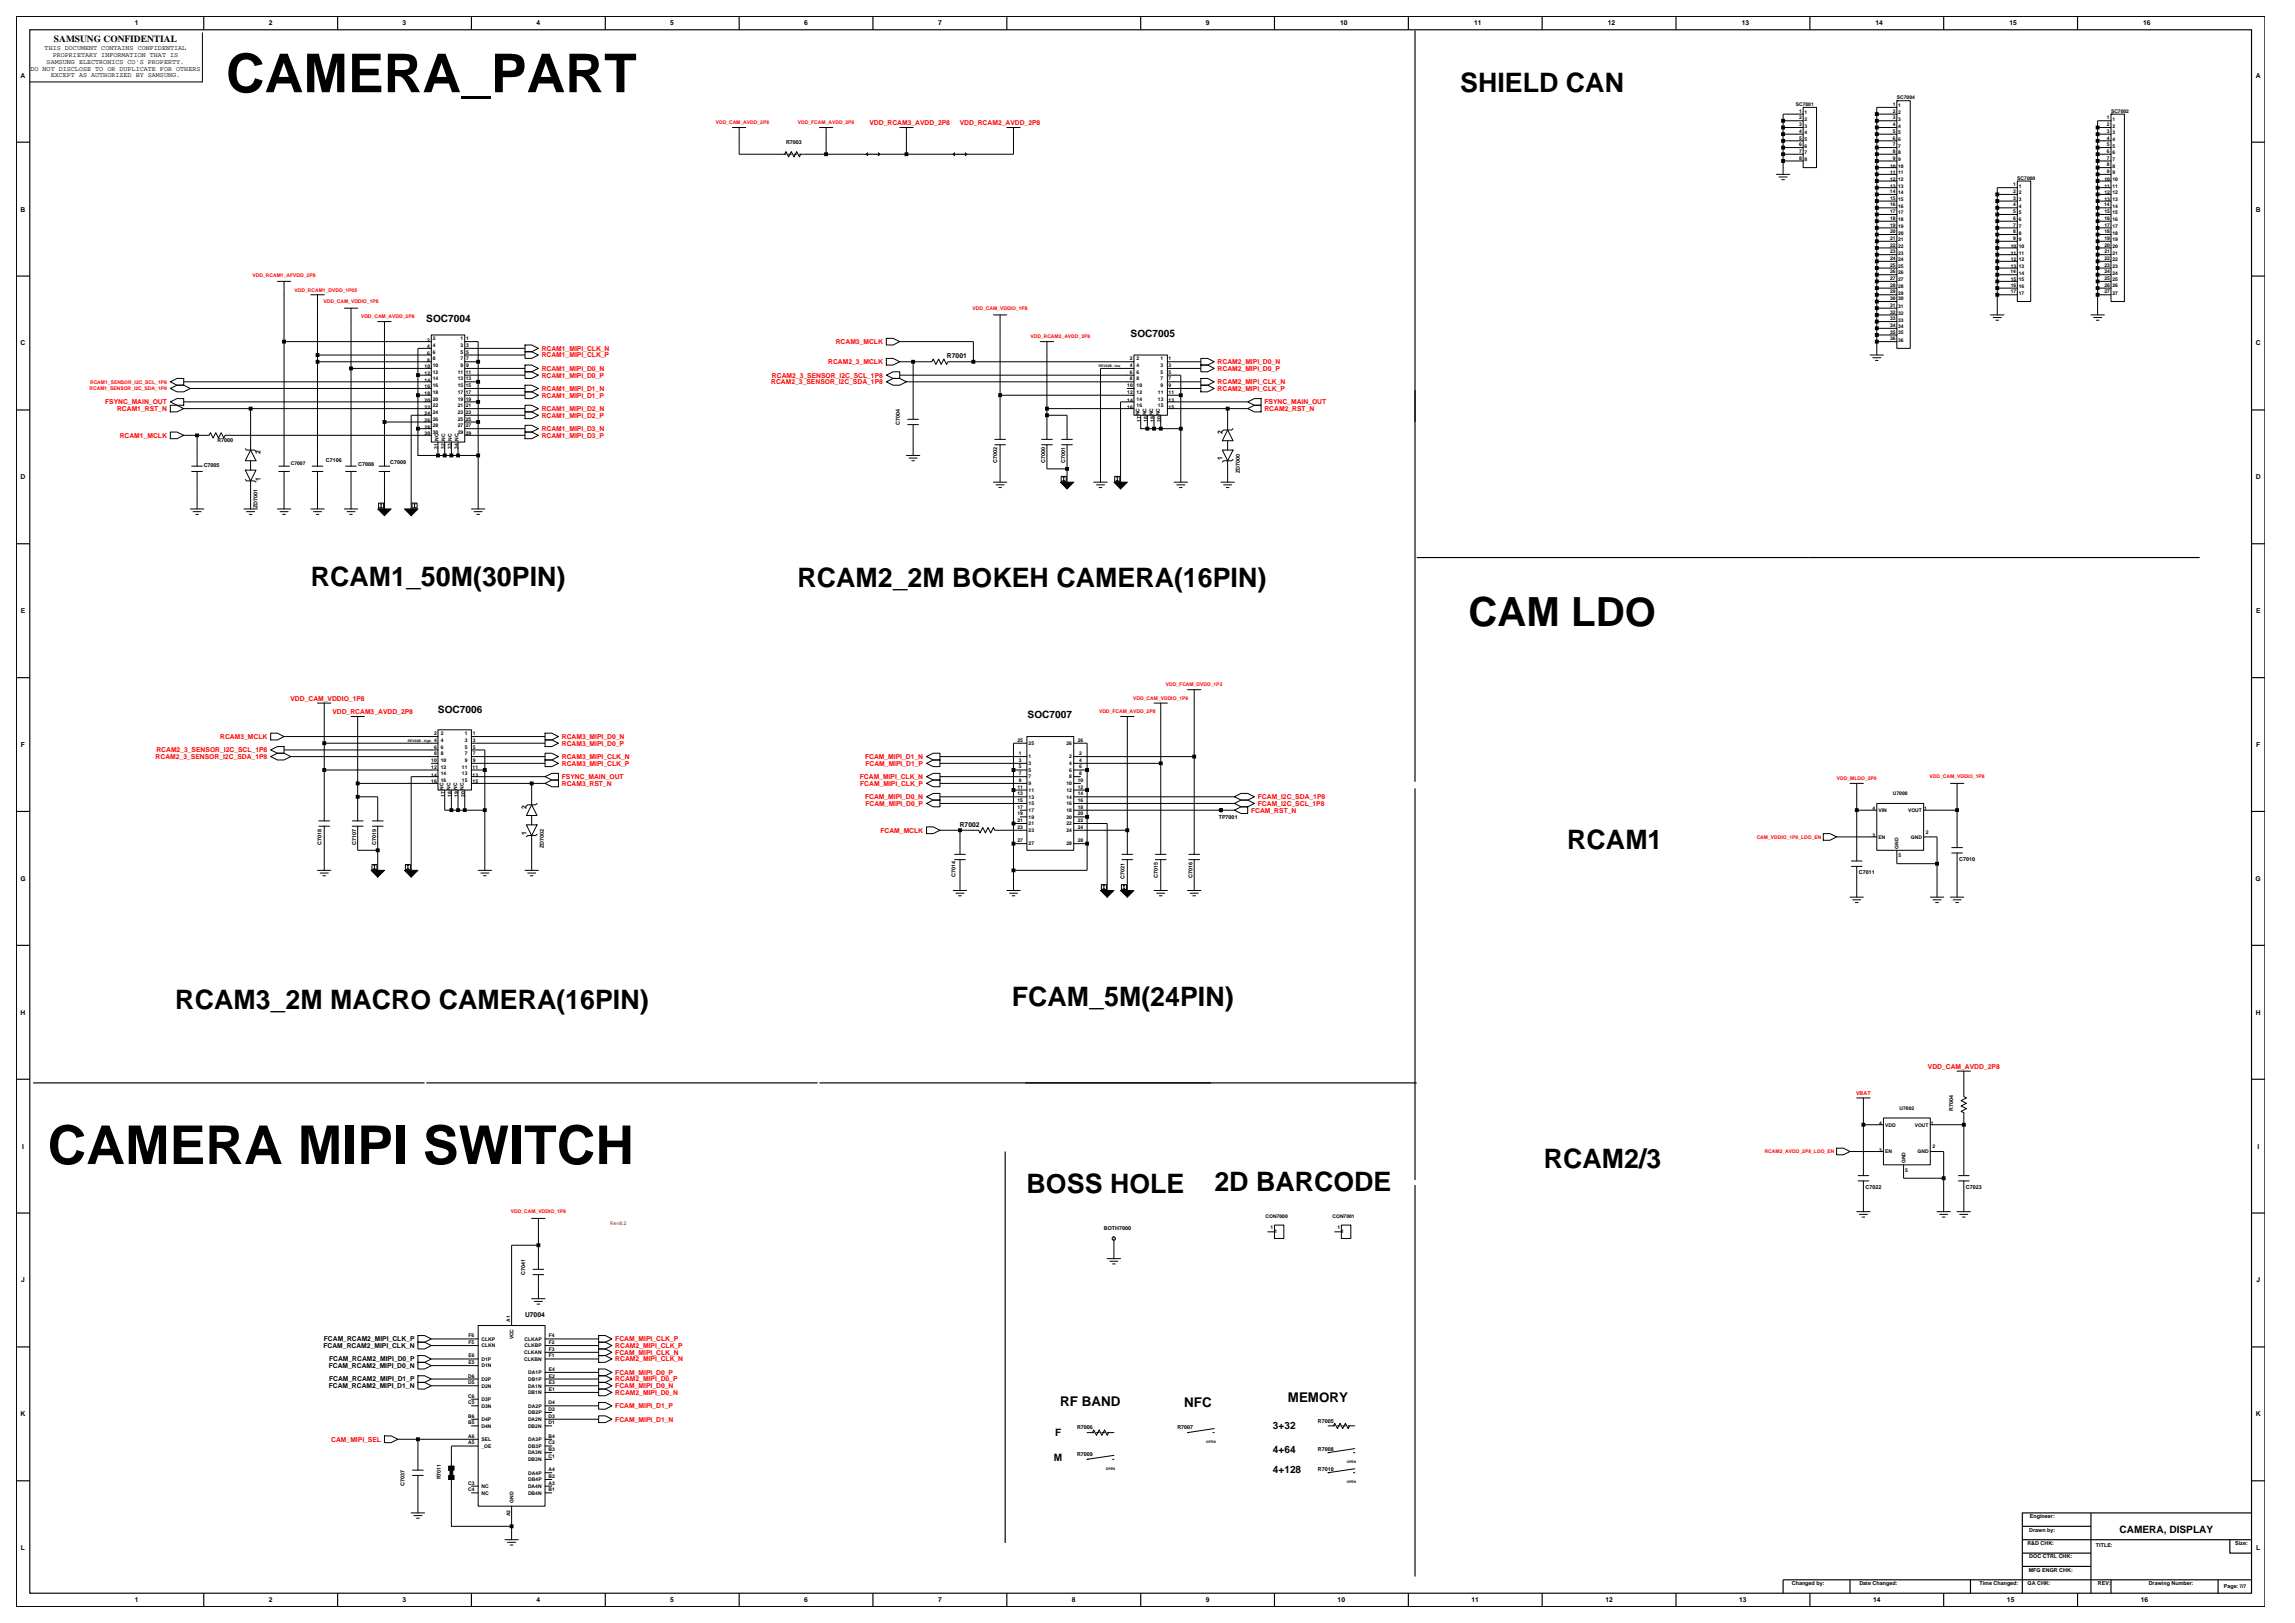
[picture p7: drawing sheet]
<svg xmlns="http://www.w3.org/2000/svg" width="420mm" height="297mm" viewBox="0 0 420 297" stroke-linecap="round" stroke-linejoin="round" font-family="sans-serif">
<defs><g id="words">
<g font-size="9.8">
<text x="41.4" y="16.9">CAMERA_PART</text>
<text x="8.7" y="213">CAMERA MIPI SWITCH</text>
</g>
<text font-size="7.4" x="268.8" y="114.6">CAM LDO</text>
<g font-size="4.9">
<text x="267.2" y="16.8">SHIELD CAN</text>
<text x="56.9" y="107.2">RCAM1_50M(30PIN)</text>
<text x="145.9" y="107.5">RCAM2_2M BOKEH CAMERA(16PIN)</text>
<text x="286.8" y="155.3">RCAM1</text>
<text x="32.1" y="184.7">RCAM3_2M MACRO CAMERA(16PIN)</text>
<text x="185.2" y="184.1">FCAM_5M(24PIN)</text>
<text x="282.5" y="213.8">RCAM2/3</text>
<text x="187.9" y="218.3">BOSS HOLE</text>
<text x="222.2" y="218">2D BARCODE</text>
</g>
<g font-size="2.5">
<text x="194" y="257.2">RF BAND</text>
<text x="216.7" y="257.5">NFC</text>
<text x="235.7" y="256.6">MEMORY</text>
</g>
<g font-size="1.9">
<text x="78" y="58.8">SOC7004</text>
<text x="206.9" y="61.6">SOC7005</text>
<text x="80.2" y="130.5">SOC7006</text>
<text x="188.1" y="131.4">SOC7007</text>
<text x="193.1" y="262.7">F</text>
<text x="232.9" y="261.5">3+32</text>
<text x="192.8" y="267.4">M</text>
<text x="232.9" y="265.8">4+64</text>
<text x="232.9" y="269.5">4+128</text>
<text x="387.9" y="280.5">CAMERA, DISPLAY</text>
</g>
<text font-size="1.7" x="9.9" y="7.7">SAMSUNG CONFIDENTIAL</text>
<g font-size="1.2">
<text x="24.7" y="4.7">1</text>
<text x="49.2" y="4.7">2</text>
<text x="73.7" y="4.7">3</text>
<text x="98.2" y="4.7">4</text>
<text x="122.7" y="4.7">5</text>
<text x="147.2" y="4.7">6</text>
<text x="171.7" y="4.7">7</text>
<text x="220.7" y="4.7">9</text>
<text x="245.3" y="4.7">10</text>
<text x="269.8" y="4.7">11</text>
<text x="294.3" y="4.7">12</text>
<text x="318.7" y="4.7">13</text>
<text x="343.2" y="4.7">14</text>
<text x="367.7" y="4.7">15</text>
<text x="392.2" y="4.7">16</text>
<text x="8.2" y="9.2">THIS DOCUMENT CONTAINS CONFIDENTIAL</text>
<text x="8.5" y="11.7">SAMSUNG ELECTRONICS CO'S PROPERTY.</text>
<text x="9.6" y="10.5">PROPRIETARY INFORMATION THAT IS</text>
<text x="3.8" y="14.2">A</text>
<text x="5.6" y="12.9">DO NOT DISCLOSE TO OR DUPLICATE FOR OTHERS</text>
<text x="9.3" y="14.1">EXCEPT AS AUTHORIZED BY SAMSUNG.</text>
<text x="412.8" y="14.2">A</text>
<text x="3.8" y="38.7">B</text>
<text x="412.8" y="38.7">B</text>
<text x="3.8" y="63.2">C</text>
<text x="173.3" y="65.6">R7001</text>
<text x="412.8" y="63.2">C</text>
<text x="47.7" y="83.1" transform="rotate(-90 47.7 83.1)">2</text>
<text x="223.7" y="79.4" transform="rotate(-90 223.7 79.4)">2</text>
<text x="3.8" y="87.7">D</text>
<text x="47.7" y="87.9" transform="rotate(-90 47.7 87.9)">1</text>
<text x="223.7" y="84.3" transform="rotate(-90 223.7 84.3)">1</text>
<text x="412.8" y="87.7">D</text>
<text x="3.8" y="112.2">E</text>
<text x="412.9" y="112.2">E</text>
<text x="3.8" y="136.7">F</text>
<text x="412.9" y="136.7">F</text>
<text x="96.4" y="148" transform="rotate(-90 96.4 148)">2</text>
<text x="96.4" y="152.8" transform="rotate(-90 96.4 152.8)">1</text>
<text x="175.6" y="151.3">R7002</text>
<text x="3.7" y="161.2">G</text>
<text x="412.8" y="161.2">G</text>
<text x="3.8" y="185.7">H</text>
<text x="412.8" y="185.7">H</text>
<text x="4" y="210.2">I</text>
<text x="413.1" y="210.2">I</text>
<text x="3.9" y="234.7">J</text>
<text x="412.9" y="234.7">J</text>
<text x="59.3" y="245.4">FCAM_RCAM2_MIPI_CLK_P</text>
<text x="96.1" y="241">U7004</text>
<text x="59.2" y="246.7">FCAM_RCAM2_MIPI_CLK_N</text>
<text x="60.2" y="250.3">FCAM_RCAM2_MIPI_D0_N</text>
<text x="60.2" y="249.1">FCAM_RCAM2_MIPI_D0_P</text>
<text x="60.2" y="254">FCAM_RCAM2_MIPI_D1_N</text>
<text x="60.2" y="252.8">FCAM_RCAM2_MIPI_D1_P</text>
<text x="3.8" y="259.2">K</text>
<text x="412.8" y="259.2">K</text>
<text x="3.8" y="283.7">L</text>
<text x="412.9" y="283.7">L</text>
<text x="24.7" y="293.2">1</text>
<text x="49.2" y="293.2">2</text>
<text x="73.7" y="293.2">3</text>
<text x="98.2" y="293.2">4</text>
<text x="122.7" y="293.2">5</text>
<text x="147.2" y="293.2">6</text>
<text x="171.7" y="293.2">7</text>
<text x="196.2" y="293.2">8</text>
<text x="220.7" y="293.2">9</text>
<text x="244.8" y="293.2">10</text>
<text x="269.3" y="293.2">11</text>
<text x="293.8" y="293.2">12</text>
<text x="318.3" y="293.2">13</text>
<text x="342.8" y="293.2">14</text>
<text x="367.3" y="293.2">15</text>
<text x="391.8" y="293.2">16</text>
</g>
<g font-size="1.2" fill="#f00">
<text x="159.1" y="22.8">VDD_RCAM3_AVDD_2P8</text>
<text x="175.6" y="22.8">VDD_RCAM2_AVDD_2P8</text>
<text x="99.1" y="65.4">RCAM1_MIPI_CLK_P</text>
<text x="99.1" y="64.2">RCAM1_MIPI_CLK_N</text>
<text x="152.9" y="63">RCAM3_MCLK</text>
<text x="99.1" y="67.9">RCAM1_MIPI_D0_N</text>
<text x="99.1" y="69.1">RCAM1_MIPI_D0_P</text>
<text x="99.1" y="71.5">RCAM1_MIPI_D1_N</text>
<text x="141.1" y="70.3">RCAM2_3_SENSOR_I2C_SDA_1P8</text>
<text x="141.3" y="69.1">RCAM2_3_SENSOR_I2C_SCL_1P8</text>
<text x="151.6" y="66.6">RCAM2_3_MCLK</text>
<text x="222.8" y="70.3">RCAM2_MIPI_CLK_N</text>
<text x="222.8" y="71.5">RCAM2_MIPI_CLK_P</text>
<text x="222.8" y="66.6">RCAM2_MIPI_D0_N</text>
<text x="222.8" y="67.9">RCAM2_MIPI_D0_P</text>
<text x="19.2" y="74">FSYNC_MAIN_OUT</text>
<text x="21.4" y="75.2">RCAM1_RST_N</text>
<text x="99.1" y="72.8">RCAM1_MIPI_D1_P</text>
<text x="99.1" y="76.4">RCAM1_MIPI_D2_P</text>
<text x="99.1" y="75.2">RCAM1_MIPI_D2_N</text>
<text x="231.4" y="75.2">RCAM2_RST_N</text>
<text x="231.4" y="74">FSYNC_MAIN_OUT</text>
<text x="21.9" y="80.1">RCAM1_MCLK</text>
<text x="99.1" y="80.1">RCAM1_MIPI_D3_P</text>
<text x="99.1" y="78.9">RCAM1_MIPI_D3_N</text>
<text x="53.2" y="128.2">VDD_CAM_VDDIO_1P8</text>
<text x="60.8" y="130.6">VDD_RCAM3_AVDD_2P8</text>
<text x="28.6" y="137.7">RCAM2_3_SENSOR_I2C_SCL_1P8</text>
<text x="40.3" y="135.2">RCAM3_MCLK</text>
<text x="102.8" y="135.2">RCAM3_MIPI_D0_N</text>
<text x="102.8" y="136.4">RCAM3_MIPI_D0_P</text>
<text x="28.5" y="138.9">RCAM2_3_SENSOR_I2C_SDA_1P8</text>
<text x="102.8" y="140.1">RCAM3_MIPI_CLK_P</text>
<text x="102.8" y="143.8">RCAM3_RST_N</text>
<text x="102.8" y="142.6">FSYNC_MAIN_OUT</text>
<text x="102.8" y="138.9">RCAM3_MIPI_CLK_N</text>
<text x="157.4" y="142.6">FCAM_MIPI_CLK_N</text>
<text x="157.4" y="143.8">FCAM_MIPI_CLK_P</text>
<text x="158.3" y="138.9">FCAM_MIPI_D1_N</text>
<text x="158.4" y="140.1">FCAM_MIPI_D1_P</text>
<text x="158.3" y="146.2">FCAM_MIPI_D0_N</text>
<text x="158.4" y="147.5">FCAM_MIPI_D0_P</text>
<text x="229" y="148.7">FCAM_RST_N</text>
<text x="230.2" y="147.5">FCAM_I2C_SCL_1P8</text>
<text x="230.2" y="146.2">FCAM_I2C_SDA_1P8</text>
<text x="161.1" y="152.4">FCAM_MCLK</text>
<text x="352.8" y="195.5">VDD_CAM_AVDD_2P8</text>
<text x="112.6" y="245.4">FCAM_MIPI_CLK_P</text>
<text x="112.6" y="249.1">RCAM2_MIPI_CLK_N</text>
<text x="112.6" y="247.9">FCAM_MIPI_CLK_N</text>
<text x="112.6" y="251.6">FCAM_MIPI_D0_P</text>
<text x="112.6" y="246.7">RCAM2_MIPI_CLK_P</text>
<text x="112.6" y="252.8">RCAM2_MIPI_D0_P</text>
<text x="112.6" y="255.2">RCAM2_MIPI_D0_N</text>
<text x="112.6" y="254">FCAM_MIPI_D0_N</text>
<text x="112.6" y="257.7">FCAM_MIPI_D1_P</text>
<text x="60.6" y="263.8">CAM_MIPI_SEL</text>
<text x="112.6" y="260.1">FCAM_MIPI_D1_N</text>
</g>
<g font-size="1">
<text x="143.8" y="26.3">R7003</text>
<text x="164.7" y="77.7" transform="rotate(-90 164.7 77.7)">C7004</text>
<text x="39.8" y="80.8">R7000</text>
<text x="37.3" y="85.5">C7005</text>
<text x="59.6" y="84.6">C7106</text>
<text x="65.5" y="85.2">C7008</text>
<text x="71.4" y="85">C7009</text>
<text x="182.5" y="84.7" transform="rotate(-90 182.5 84.7)">C7002</text>
<text x="191.3" y="84.7" transform="rotate(-90 191.3 84.7)">C7000</text>
<text x="195" y="84.7" transform="rotate(-90 195 84.7)">C7001</text>
<text x="226.9" y="86.5" transform="rotate(-90 226.9 86.5)">ZD7000</text>
<text x="47.1" y="93" transform="rotate(-90 47.1 93)">ZD7001</text>
<text x="223" y="149.8">TP7001</text>
<text x="58.8" y="154.5" transform="rotate(-90 58.8 154.5)">C7018</text>
<text x="65.2" y="154.5" transform="rotate(-90 65.2 154.5)">C7107</text>
<text x="68.8" y="154.5" transform="rotate(-90 68.8 154.5)">C7019</text>
<text x="99.5" y="155.1" transform="rotate(-90 99.5 155.1)">ZD7002</text>
<text x="174.9" y="160.5" transform="rotate(-90 174.9 160.5)">C7014</text>
<text x="205.8" y="160.8" transform="rotate(-90 205.8 160.8)">C7021</text>
<text x="211.9" y="160.7" transform="rotate(-90 211.9 160.7)">C7015</text>
<text x="218.2" y="160.7" transform="rotate(-90 218.2 160.7)">C7016</text>
<text x="340.2" y="159.9">C7011</text>
<text x="358.5" y="157.5">C7010</text>
<text x="357.4" y="203.4" transform="rotate(-90 357.4 203.4)">R7004</text>
<text x="341.4" y="217.5">C7022</text>
<text x="359.8" y="217.5">C7023</text>
<text x="202" y="225.1">BOTH7000</text>
<text x="96.1" y="233.2" transform="rotate(-90 96.1 233.2)">C7041</text>
<text x="197.1" y="261.5">R7006</text>
<text x="215.5" y="261.5">R7007</text>
<text x="241.2" y="260.3">R7005</text>
<text x="197.1" y="266.4">R7009</text>
<text x="241.2" y="269.2">R7010</text>
<text x="241.2" y="265.5">R7008</text>
<text x="74" y="271.9" transform="rotate(-90 74 271.9)">C7037</text>
<text x="80.6" y="270.7" transform="rotate(-90 80.6 270.7)">R7011</text>
<text x="371.4" y="280.2">Drawn by:</text>
<text x="371.5" y="277.8">Engineer:</text>
<text x="371" y="282.7">R&amp;D CHK:</text>
<text x="371.3" y="287.6">MFG ENGR CHK:</text>
<text x="371.4" y="285.2">DOC CTRL CHK:</text>
<text x="383.6" y="283">TITLE:</text>
<text x="409.1" y="282.7">Size:</text>
<text x="327.9" y="290.1">Changed by:</text>
<text x="340.3" y="290.1">Date Changed:</text>
<text x="362.2" y="290.1">Time Changed:</text>
<text x="371.1" y="290.1">QA CHK:</text>
<text x="383.9" y="290.1">REV:</text>
<text x="393.2" y="290.1">Drawing Number:</text>
<text x="407" y="290.5">Page: 7/7</text>
</g>
<text font-size="1" fill="#f00" x="339.7" y="200.3">VBAT</text>
<g font-size=".9" fill="#f00">
<text x="131" y="22.7">VDD_CAM_AVDD_2P8</text>
<text x="146" y="22.7">VDD_FCAM_AVDD_2P8</text>
<text x="46.2" y="50.6">VDD_RCAM1_AFVDD_2P8</text>
<text x="53.9" y="53.4">VDD_RCAM1_DVDD_1P05</text>
<text x="59.2" y="55.5">VDD_CAM_VDDIO_1P8</text>
<text x="66.1" y="58.3">VDD_CAM_AVDD_2P8</text>
<text x="178" y="56.7">VDD_CAM_VDDIO_1P8</text>
<text x="188.6" y="61.9">VDD_RCAM2_AVDD_2P8</text>
<text x="16.4" y="71.4">RCAM1_SENSOR_I2C_SDA_1P8</text>
<text x="16.5" y="70.2">RCAM1_SENSOR_I2C_SCL_1P8</text>
<text x="213.4" y="125.6">VDD_FCAM_DVDD_1P2</text>
<text x="201.1" y="130.5">VDD_FCAM_AVDD_2P8</text>
<text x="207.4" y="128.1">VDD_CAM_VDDIO_1P8</text>
<text x="336.2" y="142.8">VDD_MLDO_2P0</text>
<text x="353.1" y="142.4">VDD_CAM_VDDIO_1P8</text>
<text x="321.5" y="153.5">CAM_VDDIO_1P8_LDO_EN</text>
<text x="323" y="211">RCAM2_AVDD_2P8_LDO_EN</text>
<text x="93.5" y="222.1">VDD_CAM_VDDIO_1P8</text>
</g>
<g font-size=".9">
<text x="328.6" y="19.4">SC7001</text>
<text x="329.3" y="20.6">1</text>
<text x="329.3" y="21.9">2</text>
<text x="329.3" y="23.1">3</text>
<text x="330.2" y="20.9">1</text>
<text x="330.2" y="22.1">2</text>
<text x="330.2" y="23.3">3</text>
<text x="346.4" y="23.1">4</text>
<text x="346.4" y="21.9">3</text>
<text x="346.4" y="20.6">2</text>
<text x="346.4" y="19.4">1</text>
<text x="347.1" y="18.2">SC7004</text>
<text x="347.4" y="23.3">4</text>
<text x="347.4" y="22.1">3</text>
<text x="347.4" y="20.9">2</text>
<text x="347.4" y="19.6">1</text>
<text x="385.6" y="23.1">2</text>
<text x="385.6" y="21.9">1</text>
<text x="386.3" y="20.6">SC7002</text>
<text x="386.6" y="23.3">2</text>
<text x="386.6" y="22.1">1</text>
<text x="329.2" y="29.2">8</text>
<text x="329.3" y="26.8">6</text>
<text x="329.3" y="28">7</text>
<text x="329.3" y="24.3">4</text>
<text x="329.3" y="25.5">5</text>
<text x="330.2" y="27">6</text>
<text x="330.2" y="28.2">7</text>
<text x="330.2" y="29.5">8</text>
<text x="330.2" y="24.6">4</text>
<text x="330.2" y="25.8">5</text>
<text x="346.4" y="24.3">5</text>
<text x="346.4" y="25.5">6</text>
<text x="346.4" y="26.8">7</text>
<text x="346.4" y="28">8</text>
<text x="346.4" y="29.2">9</text>
<text x="347.4" y="24.6">5</text>
<text x="347.4" y="25.8">6</text>
<text x="347.4" y="27">7</text>
<text x="347.4" y="28.2">8</text>
<text x="347.4" y="29.5">9</text>
<text x="385.6" y="24.3">3</text>
<text x="385.6" y="25.5">4</text>
<text x="385.6" y="26.8">5</text>
<text x="385.6" y="28">6</text>
<text x="385.6" y="29.2">7</text>
<text x="386.6" y="24.6">3</text>
<text x="386.6" y="25.8">4</text>
<text x="386.6" y="27">5</text>
<text x="386.6" y="28.2">6</text>
<text x="386.6" y="29.5">7</text>
<text x="345.9" y="35.3">14</text>
<text x="345.9" y="31.9">11 11</text>
<text x="345.9" y="33.1">12 12</text>
<text x="345.9" y="34.3">13</text>
<text x="345.9" y="30.7">10</text>
<text x="347.4" y="34.3">13</text>
<text x="347.4" y="35.6">14</text>
<text x="347.4" y="30.7">10</text>
<text x="368.4" y="35.3">2</text>
<text x="368.4" y="34.1">1</text>
<text x="369.2" y="32.9">SC7000</text>
<text x="369.4" y="35.6">2</text>
<text x="369.4" y="34.3">1</text>
<text x="385.1" y="33.1">10</text>
<text x="385.1" y="34.3">11 11</text>
<text x="385.1" y="35.6">12 12</text>
<text x="385.6" y="30.4">8</text>
<text x="385.6" y="31.7">9</text>
<text x="386.6" y="30.7">8</text>
<text x="386.6" y="31.9">9</text>
<text x="386.6" y="33.1">10</text>
<text x="345.9" y="36.5">15</text>
<text x="345.9" y="37.8">16</text>
<text x="345.9" y="39">17</text>
<text x="345.9" y="40.2">18</text>
<text x="345.9" y="41.5">19</text>
<text x="347.4" y="36.8">15</text>
<text x="347.4" y="38">16</text>
<text x="347.4" y="39.2">17</text>
<text x="347.4" y="40.5">18</text>
<text x="347.4" y="41.7">19</text>
<text x="368.4" y="36.5">3</text>
<text x="368.4" y="37.8">4</text>
<text x="368.4" y="39">5</text>
<text x="368.4" y="40.2">6</text>
<text x="368.4" y="41.5">7</text>
<text x="369.4" y="36.8">3</text>
<text x="369.4" y="38">4</text>
<text x="369.4" y="39.2">5</text>
<text x="369.4" y="40.5">6</text>
<text x="369.4" y="41.7">7</text>
<text x="385.1" y="37.8">14</text>
<text x="385.1" y="36.8">13</text>
<text x="385.1" y="39">15</text>
<text x="385.1" y="40.2">16</text>
<text x="385.1" y="41.5">17</text>
<text x="386.6" y="36.8">13</text>
<text x="386.6" y="38">14</text>
<text x="386.6" y="39.2">15</text>
<text x="386.6" y="40.5">16</text>
<text x="386.6" y="41.7">17</text>
<text x="345.9" y="42.7">20</text>
<text x="345.9" y="43.9">21</text>
<text x="345.9" y="45.1">22</text>
<text x="345.9" y="46.4">23</text>
<text x="345.9" y="47.6">24</text>
<text x="347.4" y="42.9">20</text>
<text x="347.4" y="44.2">21</text>
<text x="347.4" y="45.4">22</text>
<text x="347.4" y="46.6">23</text>
<text x="347.4" y="47.8">24</text>
<text x="368" y="47.8">12 12</text>
<text x="368" y="45.4">10</text>
<text x="368" y="46.6">11</text>
<text x="368.4" y="42.7">8</text>
<text x="368.4" y="43.9">9</text>
<text x="369.4" y="42.9">8</text>
<text x="369.4" y="44.2">9</text>
<text x="369.4" y="46.6">11</text>
<text x="369.4" y="45.4">10</text>
<text x="385.1" y="45.1">20</text>
<text x="385.1" y="46.4">21</text>
<text x="385.1" y="47.6">22</text>
<text x="385.1" y="42.7">18</text>
<text x="385.1" y="43.9">19</text>
<text x="386.6" y="45.4">20</text>
<text x="386.6" y="46.6">21</text>
<text x="386.6" y="47.8">22</text>
<text x="386.6" y="42.9">18</text>
<text x="386.6" y="44.2">19</text>
<text x="345.9" y="52.5">28</text>
<text x="345.9" y="53.7">29</text>
<text x="345.9" y="48.8">25</text>
<text x="345.9" y="50">26</text>
<text x="345.9" y="51.3">27</text>
<text x="347.4" y="52.7">28</text>
<text x="347.4" y="53.9">29</text>
<text x="347.4" y="49.1">25</text>
<text x="347.4" y="50.1">26</text>
<text x="347.4" y="51.5">27</text>
<text x="367.9" y="50">14</text>
<text x="368" y="49.1">13</text>
<text x="368" y="51.5">15 15</text>
<text x="368" y="52.5">16</text>
<text x="368" y="53.7">17</text>
<text x="369.4" y="49.1">13</text>
<text x="369.4" y="50.3">14</text>
<text x="369.4" y="52.7">16</text>
<text x="369.4" y="53.9">17</text>
<text x="385.1" y="48.8">23</text>
<text x="385.1" y="50">24</text>
<text x="385.1" y="51.3">25</text>
<text x="385.1" y="52.5">26</text>
<text x="385.1" y="53.7">27</text>
<text x="386.6" y="49.1">23</text>
<text x="386.6" y="50.3">24</text>
<text x="386.6" y="51.5">25</text>
<text x="386.6" y="52.5">26</text>
<text x="386.6" y="53.9">27</text>
<text x="345.9" y="54.9">30</text>
<text x="345.9" y="56.1">31</text>
<text x="345.9" y="57.4">32</text>
<text x="345.9" y="58.6">33</text>
<text x="345.9" y="59.8">34</text>
<text x="347.4" y="55">30</text>
<text x="347.4" y="56.4">31</text>
<text x="347.4" y="57.6">32</text>
<text x="347.4" y="58.8">33</text>
<text x="78.2" y="63.7">4</text>
<text x="78.2" y="65">6</text>
<text x="78.2" y="62.5">2</text>
<text x="79.2" y="63.5">4</text>
<text x="79.2" y="64.7">6</text>
<text x="79.2" y="66">8</text>
<text x="79.2" y="62.3">2</text>
<text x="84.3" y="64.7">5 5</text>
<text x="84.3" y="62.3">1 1</text>
<text x="84.3" y="66">7</text>
<text x="84.3" y="63.5">3</text>
<text x="85.3" y="66">7</text>
<text x="85.3" y="63.5">3</text>
<text x="206.8" y="66">2</text>
<text x="208" y="66">2</text>
<text x="212.4" y="66">1</text>
<text x="213.9" y="66">1</text>
<text x="345.9" y="61">35</text>
<text x="345.9" y="62.3">36</text>
<text x="347.4" y="61.1">35</text>
<text x="347.4" y="62.5">36</text>
<text x="347.4" y="60.1">34</text>
<text x="77.7" y="67.4">10</text>
<text x="77.7" y="68.7">12</text>
<text x="77.7" y="69.9">14</text>
<text x="77.7" y="71.1">16</text>
<text x="78.2" y="66.2">8</text>
<text x="79.2" y="67.2">10</text>
<text x="79.2" y="68.4">12</text>
<text x="79.2" y="69.6">14</text>
<text x="79.2" y="70.9">16</text>
<text x="83.8" y="68.4">11</text>
<text x="83.8" y="69.6">13 13</text>
<text x="83.8" y="70.9">15</text>
<text x="84.3" y="67.2">9 9</text>
<text x="85.3" y="68.4">11</text>
<text x="85.3" y="70.9">15</text>
<text x="206.3" y="70.9">10</text>
<text x="206.8" y="67.2">4</text>
<text x="206.8" y="68.4">6</text>
<text x="206.8" y="69.6">8</text>
<text x="208" y="70.9">10</text>
<text x="208" y="67.2">4</text>
<text x="208" y="68.4">6</text>
<text x="208" y="69.6">8</text>
<text x="212.4" y="67.2">3</text>
<text x="212.4" y="68.4">5</text>
<text x="212.4" y="69.6">7</text>
<text x="212.4" y="70.9">9</text>
<text x="213.9" y="67.2">3</text>
<text x="213.9" y="68.4">5</text>
<text x="213.9" y="69.6">7</text>
<text x="213.9" y="70.9">9</text>
<text x="77.7" y="76">24</text>
<text x="77.7" y="77.2">26</text>
<text x="77.7" y="72.3">18</text>
<text x="77.7" y="73.5">20</text>
<text x="77.7" y="74.8">22</text>
<text x="79.2" y="75.7">24</text>
<text x="79.2" y="77">26</text>
<text x="79.2" y="72.1">18</text>
<text x="79.2" y="73.3">20</text>
<text x="79.2" y="74.5">22</text>
<text x="83.8" y="77">25</text>
<text x="83.8" y="72.1">17 17</text>
<text x="83.8" y="73.3">19</text>
<text x="83.8" y="74.5">21 21</text>
<text x="83.8" y="75.7">23</text>
<text x="85.3" y="77">25</text>
<text x="85.3" y="73.3">19</text>
<text x="85.3" y="75.7">23</text>
<text x="206.3" y="72.1">12</text>
<text x="206.3" y="73.5">14</text>
<text x="206.3" y="74.8">16</text>
<text x="208" y="72.1">12</text>
<text x="208" y="73.3">14</text>
<text x="208" y="74.5">16</text>
<text x="208.6" y="76" transform="rotate(-90 208.6 76)">NC</text>
<text x="208.8" y="77.2" transform="rotate(-90 208.8 77.2)">17</text>
<text x="209.8" y="76" transform="rotate(-90 209.8 76)">NC</text>
<text x="210" y="77.2" transform="rotate(-90 210 77.2)">18</text>
<text x="211" y="76" transform="rotate(-90 211 76)">NC</text>
<text x="211.2" y="77.2" transform="rotate(-90 211.2 77.2)">19</text>
<text x="211.9" y="72.1">11</text>
<text x="211.9" y="73.3">13</text>
<text x="211.9" y="74.5">15</text>
<text x="212.2" y="76" transform="rotate(-90 212.2 76)">NC</text>
<text x="212.4" y="77.2" transform="rotate(-90 212.4 77.2)">20</text>
<text x="213.9" y="72.1">11</text>
<text x="213.9" y="73.5">13</text>
<text x="213.9" y="74.8">15</text>
<text x="77.7" y="78.4">28</text>
<text x="77.7" y="79.7">30</text>
<text x="79.2" y="78.2">28</text>
<text x="79.2" y="79.4">30</text>
<text x="80.2" y="82.1" transform="rotate(-90 80.2 82.1)">31</text>
<text x="80.2" y="80.6" transform="rotate(-90 80.2 80.6)">NC</text>
<text x="81.4" y="82.1" transform="rotate(-90 81.4 82.1)">32</text>
<text x="81.4" y="80.6" transform="rotate(-90 81.4 80.6)">NC</text>
<text x="82.6" y="82.1" transform="rotate(-90 82.6 82.1)">33</text>
<text x="82.7" y="80.6" transform="rotate(-90 82.7 80.6)">NC</text>
<text x="83.8" y="78.2">27 27</text>
<text x="83.8" y="79.4">29</text>
<text x="83.8" y="82.1" transform="rotate(-90 83.8 82.1)">34</text>
<text x="83.9" y="80.6" transform="rotate(-90 83.9 80.6)">NC</text>
<text x="85.3" y="79.7">29</text>
<text x="53.2" y="85.2">C7007</text>
<text x="79.4" y="135.7">4</text>
<text x="79.4" y="137">6</text>
<text x="79.4" y="134.5">2</text>
<text x="80.6" y="135.7">4</text>
<text x="80.6" y="137">6</text>
<text x="80.6" y="134.5">2</text>
<text x="85" y="135.7">3</text>
<text x="85" y="137">5</text>
<text x="85" y="134.5">1</text>
<text x="86.5" y="135.7">3</text>
<text x="86.5" y="137">5</text>
<text x="86.5" y="134.5">1</text>
<text x="186.2" y="135.7">25</text>
<text x="188.2" y="136.3">25</text>
<text x="195.2" y="136.3">26</text>
<text x="197.2" y="135.7">26</text>
<text x="78.9" y="139.4">10</text>
<text x="78.9" y="140.7">12</text>
<text x="78.9" y="142.1">14</text>
<text x="78.9" y="143.4">16</text>
<text x="79.4" y="138.2">8</text>
<text x="80.6" y="138.2">8</text>
<text x="80.6" y="139.4">10</text>
<text x="80.6" y="140.7">12</text>
<text x="80.6" y="141.9">14</text>
<text x="80.6" y="143.1">16</text>
<text x="84.5" y="140.7">11</text>
<text x="84.5" y="141.9">13</text>
<text x="84.5" y="143.1">15</text>
<text x="85" y="138.2">7</text>
<text x="85" y="139.4">9</text>
<text x="86.5" y="142.1">13</text>
<text x="86.5" y="143.4">15</text>
<text x="86.5" y="140.7">11</text>
<text x="86.5" y="138.2">7</text>
<text x="86.5" y="139.4">9</text>
<text x="186.5" y="139.4">3</text>
<text x="186.5" y="140.6">5</text>
<text x="186.5" y="141.8">7</text>
<text x="186.5" y="143.1">9</text>
<text x="186.5" y="138.2">1</text>
<text x="188.2" y="140">3</text>
<text x="188.2" y="141.2">5</text>
<text x="188.2" y="142.4">7</text>
<text x="188.2" y="143.7">9</text>
<text x="188.2" y="138.8">1</text>
<text x="195.2" y="143.7">10</text>
<text x="195.7" y="140">4</text>
<text x="195.7" y="141.2">6</text>
<text x="195.7" y="142.4">8</text>
<text x="195.7" y="138.8">2</text>
<text x="197.2" y="143.1">10</text>
<text x="197.5" y="139.4">4</text>
<text x="197.5" y="140.6">6</text>
<text x="197.5" y="141.8">8</text>
<text x="197.5" y="138.2">2</text>
<text x="81.2" y="144.6" transform="rotate(-90 81.2 144.6)">NC</text>
<text x="81.4" y="145.8" transform="rotate(-90 81.4 145.8)">17</text>
<text x="82.4" y="144.6" transform="rotate(-90 82.4 144.6)">NC</text>
<text x="82.6" y="145.8" transform="rotate(-90 82.6 145.8)">18</text>
<text x="83.6" y="144.6" transform="rotate(-90 83.6 144.6)">NC</text>
<text x="83.8" y="145.8" transform="rotate(-90 83.8 145.8)">19</text>
<text x="84.9" y="144.6" transform="rotate(-90 84.9 144.6)">NC</text>
<text x="85.1" y="145.8" transform="rotate(-90 85.1 145.8)">20</text>
<text x="186.2" y="146.7">15</text>
<text x="186.2" y="148">17</text>
<text x="186.2" y="149.2">19</text>
<text x="186.2" y="144.3">11</text>
<text x="186.2" y="145.5">13</text>
<text x="188.2" y="147.3">15</text>
<text x="188.2" y="148.6">17</text>
<text x="188.2" y="149.8">19</text>
<text x="188.2" y="144.9">11</text>
<text x="188.2" y="146.1">13</text>
<text x="195.2" y="146.1">14</text>
<text x="195.2" y="147.3">16</text>
<text x="195.2" y="148.6">18</text>
<text x="195.2" y="149.8">20</text>
<text x="195.2" y="144.9">12</text>
<text x="197.2" y="145.5">14</text>
<text x="197.2" y="146.7">16</text>
<text x="197.2" y="148">18</text>
<text x="197.2" y="149.2">20</text>
<text x="197.2" y="144.3">12</text>
<text x="342.7" y="148.3">4</text>
<text x="343.8" y="148.6">VIN</text>
<text x="346.4" y="145.5">U7000</text>
<text x="349.2" y="148.6">VOUT</text>
<text x="352.1" y="148.3">1</text>
<text x="186.2" y="150.4">21</text>
<text x="186.2" y="151.6">23</text>
<text x="186.2" y="154.1">27</text>
<text x="188.2" y="151">21</text>
<text x="188.2" y="152.3">23</text>
<text x="188.2" y="154.7">27</text>
<text x="195.2" y="151">22</text>
<text x="195.2" y="152.3">24</text>
<text x="195.2" y="154.7">28</text>
<text x="197.2" y="150.4">22</text>
<text x="197.2" y="151.6">24</text>
<text x="197.2" y="154.1">28</text>
<text x="342.7" y="153.1">3</text>
<text x="343.8" y="153.5">EN</text>
<text x="347.5" y="155.3" transform="rotate(-90 347.5 155.3)">GND</text>
<text x="349.7" y="153.5">GND</text>
<text x="352.4" y="152.5">2</text>
<text x="347.5" y="156.8">5</text>
<text x="347.6" y="203.1">U7002</text>
<text x="343.9" y="205.8">4</text>
<text x="345" y="206.1">VDD</text>
<text x="350.4" y="206.1">VOUT</text>
<text x="353.4" y="205.8">1</text>
<text x="343.9" y="210.7">3</text>
<text x="345" y="211">EN</text>
<text x="348.7" y="214.4">5</text>
<text x="348.7" y="212.8" transform="rotate(-90 348.7 212.8)">GND</text>
<text x="350.9" y="211">GND</text>
<text x="353.7" y="210.1">2</text>
<text x="231.6" y="223">CON7000</text>
<text x="232.5" y="224.8">1</text>
<text x="233.2" y="225.6">1</text>
<text x="243.9" y="223">CON7001</text>
<text x="244.7" y="224.8">1</text>
<text x="245.5" y="225.6">1</text>
<text x="85.7" y="245.9">F5</text>
<text x="85.7" y="244.7">F6</text>
<text x="88.1" y="245.3">CLKP</text>
<text x="93.3" y="241.9" transform="rotate(-90 93.3 241.9)">A1</text>
<text x="94" y="245.1" transform="rotate(-90 94 245.1)">VCC</text>
<text x="96" y="245.3">CLKAP</text>
<text x="100.4" y="245.9">F2</text>
<text x="100.4" y="244.7">F4</text>
<text x="85.7" y="249.6">E5</text>
<text x="85.7" y="248.4">E6</text>
<text x="88.1" y="246.6">CLKN</text>
<text x="88.1" y="250.2">D1N</text>
<text x="88.1" y="249">D1P</text>
<text x="95.9" y="249">CLKBN</text>
<text x="95.9" y="247.8">CLKAN</text>
<text x="96" y="246.6">CLKBP</text>
<text x="96.7" y="251.5">DA1P</text>
<text x="100.4" y="250.8">E4</text>
<text x="100.4" y="248.4">F1</text>
<text x="100.4" y="247.2">F3</text>
<text x="85.7" y="253.3">D5</text>
<text x="85.7" y="252.1">D6</text>
<text x="85.7" y="257">C5</text>
<text x="85.7" y="255.7">C6</text>
<text x="88.1" y="253.9">D2N</text>
<text x="88.1" y="252.7">D2P</text>
<text x="88.1" y="257.6">D3N</text>
<text x="88.1" y="256.4">D3P</text>
<text x="96.6" y="253.9">DA1N</text>
<text x="96.6" y="255.1">DB1N</text>
<text x="96.7" y="257.6">DA2P</text>
<text x="96.7" y="252.7">DB1P</text>
<text x="100.4" y="257">D4</text>
<text x="100.4" y="253.3">E3</text>
<text x="100.4" y="254.5">E1</text>
<text x="100.4" y="252.1">E2</text>
<text x="85.7" y="260.6">B5</text>
<text x="85.7" y="259.4">B6</text>
<text x="85.7" y="263.1">A6</text>
<text x="88.1" y="261.2">D4N</text>
<text x="88.1" y="260">D4P</text>
<text x="88.1" y="263.7">SEL</text>
<text x="96.6" y="261.2">DB2N</text>
<text x="96.6" y="260">DA2N</text>
<text x="96.7" y="258.8">DB2P</text>
<text x="96.7" y="263.7">DA3P</text>
<text x="100.4" y="260.6">D1</text>
<text x="100.4" y="258.2">D2</text>
<text x="100.4" y="259.4">D3</text>
<text x="100.4" y="263.1">B4</text>
<text x="85.7" y="264.3">A5</text>
<text x="88.1" y="264.9">_OE</text>
<text x="96.6" y="267.4">DB3N</text>
<text x="96.6" y="266.1">DA3N</text>
<text x="96.7" y="264.9">DB3P</text>
<text x="96.7" y="269.8">DA4P</text>
<text x="100.4" y="266.8">C1</text>
<text x="100.4" y="264.3">C2</text>
<text x="100.4" y="269.2">A4</text>
<text x="100.4" y="265.5">B3</text>
<text x="85.7" y="271.7">C3</text>
<text x="85.7" y="272.9">C4</text>
<text x="88.1" y="272.3">NC</text>
<text x="88.1" y="273.5">NC</text>
<text x="94" y="275" transform="rotate(-90 94 275)">GND</text>
<text x="96.6" y="272.3">DA4N</text>
<text x="96.6" y="273.5">DB4N</text>
<text x="96.7" y="271.1">DB4P</text>
<text x="100.4" y="271.7">A3</text>
<text x="100.4" y="272.9">B1</text>
<text x="100.4" y="270.4">B2</text>
<text x="93.3" y="277.4" transform="rotate(-90 93.3 277.4)">A2</text>
</g>
<text font-size=".9" fill="#a78423" x="111.7" y="224.2">Rev0.2</text>
<g font-size=".6">
<text x="201.1" y="67.1">REV02B - low</text>
<text x="74.6" y="135.7">REV02B - high</text>
<text x="202.4" y="269">OPEN</text>
<text x="220.8" y="264.1">OPEN</text>
<text x="246.5" y="267.7">OPEN</text>
<text x="246.5" y="271.4">OPEN</text>
</g>
</g></defs>
<!-- layer: MFD Layer /idea/tmp/Extended-Print.dk7.lee.sheet7.70.mfd -->
<g fill="none" stroke="#000" stroke-width=".21">
<path d="M3 3h411.5v291h-411.5zM5.5 5.5h406.5v286h-406.5zM37.3 3v2.5M61.8 3v2.5M86.3 3v2.5M110.8 3v2.5M135.3 3v2.5M159.8 3v2.5M184.3 3v2.5M208.8 3v2.5M233.2 3v2.5M257.7 3v2.5"/>
<path d="M259 5.6v137.5M282.2 3v2.5M306.7 3v2.5M331.2 3v2.5M355.7 3v2.5M380.2 3v2.5M3 26h2.5M158.5 28.2h2.5M158.8 28l-.3 .2 .3 .3M160.7 28l.3 .2-.3 .3M174.4 28.2h2.5M174.7 28l-.3 .2 .3 .3"/>
<path d="M176.7 28l.2 .2-.2 .3M412 26h2.5M3 50.5h2.5M412 50.5h2.5M3 75h2.5M412 75h2.5M3 99.5h2.5M412 99.5h2.5M259.3 102h143.3M3 124h2.5M412 124h2.5M3 148.5h2.5"/>
<path d="M259 144.3v71.6M412 148.5h2.5M3 173h2.5M412 173h2.5M3 197.5h2.5M6.1 198.2h71.6M78 198.2h71.6M150 198.2h109.3M412 197.5h2.5M184 210.7v71.6M259 216.8v71.7M3 222h2.5"/>
<path d="M412 222h2.5M3 246.5h2.5M412 246.5h2.5M3 271h2.5M370.1 279.3h12.6M382.7 276.8v14.7M412 276.8h-41.9v14.7M412 271h2.5M37.3 291.5v2.5M61.8 291.5v2.5M86.3 291.5v2.5M110.8 291.5v2.5"/>
<path d="M135.3 291.5v2.5M159.8 291.5v2.5M184.3 291.5v2.5M208.8 291.5v2.5M233.2 291.5v2.5M257.7 291.5v2.5M282.2 291.5v2.5M306.7 291.5v2.5M331.2 291.5v2.5M338.6 289.1v2.4M355.7 291.5v2.5M360.6 289.1v2.4"/>
<path d="M370.1 281.7h41.9M370.1 284.2h12.6M370.1 286.6h12.6M380.2 291.5v2.5M386.3 289.1v2.4M405.9 289.1v2.4M408.1 281.7v2.5h3.9M412 289.1h-85.7v2.4"/>
</g>
<g fill="none" stroke="#000" stroke-width=".18">
<path d="M37 5.9v9.1h-31.5M330 19.6h2.4v11.1h-2.4zM347.1 18.4h2.5v45.3h-2.5zM347.1 18.4h.3M347.1 19.6h-3.6v1.3M134 23.3h2.5M135.3 23.3v4.9h8.3l.2-.5 .5 1 .5-1 .5 1 .5-1 .5 1 .2-.5h4.7M143.6 28.2h.2M144.3 28.2h.5M145.3 28.2h.5M146.3 28.2h.2M150 23.3h2.4"/>
<path d="M151.2 23.3v4.9h7.3M161 28.2h13.4M164.7 23.3h2.4M165.9 23.3v4.9M184.3 23.3h2.4M185.5 23.3v4.9h-8.6M325.1 31.9h2.4M325.6 32.4h1.5M326.1 32.9h.5M326.3 28.2v1.3h3.7M326.3 23.3h3.7M326.3 25.8h3.7"/>
<path d="M326.3 24.6h3.7M326.3 22.1h3.7M326.3 27v1.2M326.3 29.5v2.4M326.3 25.8v1.2h3.7M326.3 28.2h3.7M330 20.9h-3.7v4.9M343.5 35.6v1.2h3.6M343.5 34.3v1.3h3.6M343.5 30.7v1.2h3.6M343.5 20.9v1.2h3.6M343.5 23.3h3.6"/>
<path d="M343.5 38h3.6M343.5 34.3h3.6M343.5 39.2h3.6M343.5 28.2h3.6M343.5 20.9h3.6M343.5 25.8h3.6M343.5 24.6h3.6M343.5 27h3.6M343.5 29.5h3.6M343.5 30.7h3.6M343.5 33.1h3.6M343.5 22.1v8.6"/>
<path d="M343.5 31.9v2.4M343.5 36.8v6.1M365.5 39.2v1.3h3.7M365.5 38v1.2h3.7M365.5 36.8v1.2h3.7M365.5 35.6v1.2h3.7M369.2 34.3h-3.7v1.3h3.7M369.2 33.1h2.4v22.1h-2.4zM383.9 23.3h2.4M383.9 35.6h2.4M383.9 38h2.4M383.9 36.8h2.4"/>
<path d="M383.9 34.3h2.4M383.9 39.2h2.4M383.9 28.2h2.4M383.9 25.8h2.4M383.9 24.6h2.4M383.9 27h2.4M383.9 29.5h2.4M383.9 30.7h2.4M383.9 31.9h2.4M383.9 33.1h2.4M386.3 20.9h2.5v34.3h-2.5zM386.3 22.1h-2.4v35.5"/>
<path d="M386.3 20.9h.3M50.8 51.5h2.4M52 51.5v33.8M56.9 53.9h2.4M58.1 53.9v31.4M63 56.4h2.5M64.2 56.4v28.9M69.1 58.8h2.5M70.4 58.8v18.4h8.5M181.8 57.6h2.5M183 57.6v22.8M343.5 57.6v1.2h3.6"/>
<path d="M343.5 56.4v1.2h3.6M343.5 55.2v1.2h3.6M343.5 49.1v1.2h3.6M343.5 47.8v1.3h3.6M343.5 46.6v1.2h3.6M343.5 42.9v1.3h3.6M343.5 51.5h3.6M343.5 40.5h3.6M343.5 41.7h3.6M343.5 42.9h3.6M343.5 45.4h3.6M343.5 46.6h3.6"/>
<path d="M343.5 53.9h3.6M343.5 52.7h3.6M343.5 55.2h3.6M343.5 44.2v2.4M343.5 50.3v4.9M343.5 58.8v6.2M364.3 57.6h2.4M364.8 58.1h1.4M365.3 58.6h.5M365.5 52.7v1.2h3.7M365.5 51.5v1.2h3.7M365.5 50.3v1.2h3.7"/>
<path d="M365.5 49.1v1.2h3.7M365.5 47.8v1.3h3.7M365.5 46.6v1.2h3.7M365.5 45.4v1.2h3.7M365.5 44.2v1.2h3.7M365.5 42.9v1.3h3.7M365.5 41.7v1.2h3.7M365.5 40.5v1.2h3.7M365.5 53.9v3.7M382.7 57.6h2.4M383.2 58.1h1.4M383.6 58.6h.5"/>
<path d="M383.9 51.5h2.4M383.9 40.5h2.4M383.9 41.7h2.4M383.9 42.9h2.4M383.9 44.2h2.4M383.9 45.4h2.4M383.9 46.6h2.4M383.9 47.8h2.4M383.9 50.3h2.4M383.9 53.9h2.4M383.9 52.7h2.4M383.9 49.1h2.4"/>
<path d="M31.2 69.9l1.2-.6h1.2v1.2h-1.2zM31.2 79.1h1.2l1.2 .6-1.2 .6h-1.2zM31.2 73.5l1.2-.6h1.2v1.3h-1.2zM31.2 74.2h1.2l1.2 .6-1.2 .6h-1.2zM31.2 71.1l1.2-.6h1.2l1.2 .6-1.2 .6h-1.2zM33.6 79.7h4.7l.2-.5 .5 1 .5-1 .5 1 .5-1 .5 1 .2-.5h37.7M33.6 74.8h45.3M33.6 73.5h45.3M33.6 69.9h45.3M34.8 71.1h44.1M36.1 79.7v5.6M45.9 74.8v7.6"/>
<path d="M52 62.5h26.9M58.1 65h20.8M58.1 66.2h20.8M64.2 67.4h14.7M70.4 77.2v8.1M76.5 78.4v4.9h3.7M76.5 68.7h2.4M76.5 72.3h2.4M76.5 78.4h2.4M78.9 61.3h6.2v19.6h-6.2zM78.9 63.7h-2.4v14.7M78.9 76h-3.7v17.1"/>
<path d="M85.1 62.5h2.4v30.6M85.1 73.5h2.4M85.1 66.2h2.4M85.1 71.1h11M85.1 69.9h2.4M85.1 67.4h11M85.1 68.7h11M85.1 72.3h11M85.1 74.8h11M85.1 65h11M85.1 63.7h11M85.1 76h11"/>
<path d="M85.1 78.4h11M85.1 77.2h2.4M85.1 79.7h11M96.1 70.5h1.2l1.2 .6-1.2 .6h-1.2zM96.1 77.8h1.2l1.2 .6-1.2 .7h-1.2zM96.1 66.8h1.2l1.2 .6-1.2 .6h-1.2zM96.1 74.2h1.2l1.2 .6-1.2 .6h-1.2zM96.1 63.1h1.2l1.2 .6-1.2 .7h-1.2zM96.1 71.7h1.2l1.2 .6-1.2 .6h-1.2zM96.1 75.4h1.2l1.2 .6-1.2 .6h-1.2zM96.1 68h1.2l1.2 .7-1.2 .6h-1.2zM96.1 64.4h1.2l1.2 .6-1.2 .6h-1.2z"/>
<path d="M96.1 79.1h1.2l1.2 .6-1.2 .6h-1.2zM162.2 65.6h1.2l1.3 .6-1.3 .6h-1.2zM162.2 68.7l1.2-.7h1.3v1.3h-1.3zM162.2 61.9h1.2l1.3 .6-1.3 .6h-1.2zM162.2 69.9l1.2-.6h1.3l1.2 .6-1.2 .6h-1.3zM164.7 66.2h5.8l.3-.5 .5 1 .5-1 .4 1 .5-1 .5 1 .3-.5h34M164.7 62.5h13.4v3.7M164.7 68.7h42.8M165.9 69.9h41.6M166.1 77.7h2M166.1 76.7h2M167.1 66.2v10.5"/>
<path d="M167.1 77.7v5.6M183 72.3h24.5M190.4 62.5h2.4M191.6 76h3.7v4.4M191.6 62.5v17.9M191.6 74.8h15.9M206.3 71.1h1.2M207.5 65h6.1v11h-6.1zM207.5 73.5h-2.4v14.7M207.5 67.4h-6.1v20.8M208.8 76v2.4h1.2M210 76v2.4h1.2"/>
<path d="M211.2 76v2.4M211.2 78.4h4.9M212.4 76v2.4M213.6 68.7h2.5v19.5M213.6 73.5h14.7M213.6 66.2h6.2M213.6 71.1h6.2M213.6 69.9h6.2M213.6 67.4h6.2M213.6 72.3h2.5M213.6 74.8h14.7M219.8 69.3h1.2l1.2 .6-1.2 .6h-1.2z"/>
<path d="M219.8 66.8h1.2l1.2 .6-1.2 .6h-1.2zM219.8 65.6h1.2l1.2 .6-1.2 .6h-1.2zM219.8 70.5h1.2l1.2 .6-1.2 .6h-1.2zM224.7 78.7l1 1.9h-2zM224.7 74.8v3.9M225.7 78.4l-.3 .3h-1.5l-.2 .2M228.3 73.5l1.3-.6h1.2v1.3h-1.2zM228.3 74.8l1.3-.6h1.2v1.2h-1.2zM342.2 65h2.5M342.7 65.5h1.5M343.2 66h.5M343.5 62.5h3.6"/>
<path d="M343.5 60.1h3.6M343.5 61.3h3.6M34.8 93.1h2.5M35.1 86.3h1.9M35.1 85.3h1.9M35.3 93.6h1.5M35.8 94.1h.5M36.1 86.3v6.8M44.6 93.1h2.5M44.9 86h1.9l-.9 2zM44.9 87.8l.2 .2h1.5l.2 .2M44.9 82.1l.2 .3h1.5l.2 .2"/>
<path d="M45.1 93.6h1.5M45.6 94.1h.5M45.9 82.4l.9 1.9h-1.9zM45.9 84.3v1.7M45.9 88v5.1M50.8 93.1h2.4M51 86.3h2M51 85.3h2M51.3 93.6h1.4M51.7 94.1h.5M52 86.3v6.8M56.9 93.1h2.4"/>
<path d="M57.1 86.3h2M57.1 85.3h2M57.4 93.6h1.4M57.9 94.1h.4M58.1 86.3v6.8M63 93.1h2.5M63.3 86.3h1.9M63.3 85.3h1.9M63.5 93.6h1.5M64 94.1h.5M64.2 86.3v6.8M69.3 92.1h.9v.9h-.9z"/>
<path d="M69.4 86.3h1.9M69.4 85.3h1.9M69.6 92.2h.3M69.6 92.8h.3M69.7 92.2v.6M70.4 86.3v6.8M75.4 92.1h.9v.9h-.9zM75.7 92.2h.3M75.7 92.8h.3M75.9 92.2v.6M80.2 80.9v2.4h1.2M81.4 80.9v2.4h1.2"/>
<path d="M82.6 80.9v2.4M82.6 83.3h4.9M83.8 80.9v2.4M86.3 93.1h2.4M86.8 93.6h1.4M87.3 94.1h.5M165.9 83.3h2.4M166.4 83.8h1.5M166.9 84.3h.5M181.8 88.2h2.5M182.1 81.4h1.9M182.1 80.4h1.9"/>
<path d="M182.3 88.7h1.5M182.8 89.2h.5M183 81.4v6.8M190.6 81.4h2M190.6 80.4h2M191.6 81.4v4.4h3.7M194.2 87.2h.9v.9h-.9zM194.3 81.4h2M194.3 80.4h2M194.5 87.3h.3M194.5 87.9h.3M194.7 87.3v.6"/>
<path d="M195.3 81.4v6.8M200.2 88.2h2.4M200.7 88.7h1.4M201.2 89.2h.4M204 87.2h.9v.9h-.9zM204.3 87.3h.3M204.3 87.9h.3M204.5 87.3v.6M214.9 88.2h2.4M215.4 88.7h1.4M215.8 89.2h.5M223.4 88.2h2.5"/>
<path d="M223.7 82.4h2l-1 1.9zM223.9 88.7h1.5M224.4 89.2h.5M224.7 80.6v1.8M224.7 84.3v3.9M225.7 84.1l-.3 .2h-1.5l-.2 .3M49.5 138.4l1.3-.6h1.2l1.2 .6-1.2 .7h-1.2zM49.5 134.2h1.3l1.2 .6-1.2 .6h-1.3zM49.5 137.2l1.3-.6h1.2v1.2h-1.2zM52 134.8h28.2M52 137.2h28.2M53.2 138.4h27"/>
<path d="M58.1 128.7h2.5M59.3 128.7v21.5M59.3 136h20.9M64.2 131.1h2.5M65.5 131.1v12.3h14.7M78.9 139.7h1.3M80.2 133.5h6.1v11.1h-6.1zM86.3 134.8h13.4M86.3 139.7h13.4M86.3 138.4h13.4M86.3 136h13.4M86.3 137.2h2.4v22.1"/>
<path d="M99.7 135.4h1.3l1.2 .6-1.2 .6h-1.3zM99.7 137.8h1.3l1.2 .6-1.2 .7h-1.3zM99.7 134.2h1.3l1.2 .6-1.2 .6h-1.3zM99.7 139.1h1.3l1.2 .6-1.2 .6h-1.3zM169.6 139.7l1.2-.6h1.2v1.2h-1.2zM169.6 138.4l1.2-.6h1.2v1.3h-1.2zM172 139.7h15.9M172 138.4h15.9M187.9 134.8h8.6v20.8h-8.6zM187.9 136h-2.4v26.9M196.4 134.8h.1M196.5 136h2.4v23.3h-13.4"/>
<path d="M196.5 139.7h15.9M196.5 138.4h22M205.1 131.1h2.4M206.3 131.1v25.2M211.2 128.7h2.4M212.4 128.7v27.6M217.3 126.2h2.5M218.5 126.2v30.1M58.1 159.3h2.5M58.3 150.2h2M58.3 151.2h2M58.6 159.8h1.5"/>
<path d="M59.3 140.9h20.9M59.3 151.2v8.1M64.5 151.2h1.9M64.5 150.2h1.9M65.5 145.8h3.6v4.4M65.5 143.4v6.8M65.5 151.2v4.4h3.6M68.1 158.2h.9v.9h-.9zM68.2 150.2h1.9M68.2 151.2h1.9M68.4 158.3h.3M68.4 159h.3"/>
<path d="M68.5 158.3v.7M69.1 151.2v8.1M74.2 158.2h.9v.9h-.9zM74.5 158.3h.3M74.5 159h.3M74.6 158.3v.7M80.2 142.1h-5v17.2M81.4 144.6v3.7h1.2M82.6 144.6v3.7h1.2M83.8 144.6v3.7M83.8 148.3h1.3M85.1 144.6v3.7h3.6"/>
<path d="M86.3 142.1h13.4M86.3 140.9h2.4M86.3 143.4h13.4M87.5 159.3h2.5M88 159.8h1.5M96.1 159.3h2.4M96.3 150.9h2l-1 2zM96.6 159.8h1.4M97.3 147.3l1 1.9h-2zM97.3 143.4v3.9M97.3 149.2v1.7M97.3 152.9v6.4"/>
<path d="M98.3 152.7l-.3 .2h-1.4l-.3 .2M98.3 147l-.3 .3h-1.4l-.3 .2M99.7 142.1l1.3-.6h1.2v1.2h-1.2zM99.7 143.4l1.3-.7h1.2v1.3h-1.2zM169.6 151.3h1.2l1.2 .6-1.2 .6h-1.2zM169.6 145.8l1.2-.6h1.2v1.2h-1.2zM169.6 147l1.2-.6h1.2v1.2h-1.2zM169.6 143.4l1.2-.7h1.2v1.3h-1.2zM169.6 142.1l1.2-.6h1.2v1.2h-1.2zM172 151.9h7.1l.3 .5 .4-1 .5 1 .5-1 .5 1 .5-1 .3 .5h5.8M172 142.1h15.9M172 143.4h15.9"/>
<path d="M172 145.8h15.9M172 147h15.9M174.7 157.3h2M174.7 156.3h2M175.7 151.9v4.4M175.7 157.3v5.6M185.5 140.9h2.4M185.5 144.6h2.4M185.5 150.7h2.4M185.5 154.4h2.4M186.7 148.3h1.2M186.7 149.5h1.2"/>
<path d="M196.5 142.1h1.2M196.5 140.9h2.4M196.5 143.4h1.2M196.5 150.7h6.1v12.2M196.5 148.3h29.4M196.5 144.6h2.4M196.5 145.8h29.4M196.5 147h29.4M196.5 149.5h2.4M196.5 151.9h9.8M196.5 154.4h2.4M205.3 157.3h2"/>
<path d="M205.3 156.3h2M206.3 157.3v5.6M211.4 157.3h2M211.4 156.3h2M212.4 157.3v5.6M217.6 157.3h1.9M217.6 156.3h1.9M218.5 157.3v5.6M225.9 148.3l1.2-.7h1.2v1.3h-1.2zM225.9 147l1.2-.6h1.2l1.3 .6-1.3 .6h-1.2zM225.9 145.8l1.2-.6h1.2l1.3 .6-1.3 .6h-1.2zM333.7 152.5h1.2l1.2 .6-1.2 .7h-1.2z"/>
<path d="M336.1 153.1h7.4M338.6 143.4h2.4M338.8 157.6h2M338.8 158.5h2M339.8 143.4v14.2M339.8 158.5v5.7M339.8 148.3h3.7M343.5 147h8.5v8.6h-8.5zM347.1 155.6v2.4h7.4M352 153.1h2.5v11.1M352 148.3h6.2M356.9 143.4h2.5"/>
<path d="M357.2 155.1h1.9M357.2 156.1h1.9M358.2 143.4v11.7M358.2 156.1v8.1M59.1 160.2h.5M88.5 160.2h.5M97 160.2h.5M174.4 162.9h2.5M174.9 163.4h1.5M175.4 163.9h.5M184.3 162.9h2.4M184.7 163.4h1.5"/>
<path d="M185.2 163.9h.5M201.6 161.9h.9v.9h-.9zM201.9 162h.3M201.9 162.6h.3M202 162v.6M205.2 161.9h.9v.9h-.9zM205.5 162h.3M205.5 162.6h.3M205.7 162v.6M211.2 162.9h2.4M211.7 163.4h1.4M212.2 163.9h.5"/>
<path d="M217.3 162.9h2.5M217.8 163.4h1.5M218.3 163.9h.5M338.6 164.2h2.4M339.1 164.7h1.4M339.5 165.2h.5M353.3 164.2h2.4M353.7 164.7h1.5M354.2 165.2h.5M356.9 164.2h2.5M357.4 164.7h1.5M357.9 165.2h.5"/>
<path d="M358.2 196h2.4M359.4 196v4.7l.5 .2-1 .5 1 .5-1 .5 1 .5-1 .5 .5 .2v11.5M336.1 210.1h1.2l1.3 .6-1.3 .6h-1.2zM338.6 210.7h6.1M339.8 200.9h2.4M340 215.1h2M340 216.1h2M341 200.9v14.2M341 216.1v5.6M341 205.8h3.7M344.7 204.6h8.6v8.5h-8.6zM348.4 213.1v2.5h7.3"/>
<path d="M353.3 210.7h2.4v11M353.3 205.8h6.1M358.4 215.1h2M358.4 216.1h2M359.4 216.1v5.6M97.3 237.6h2.4M97.3 223h2.4M97.5 233.2h2M97.5 232.3h2M97.8 238.1h1.5M98.3 238.6h.5M98.5 227.9h-4.9v14.7"/>
<path d="M98.5 223v9.3M98.5 233.2v4.4M202.6 230.3h2.5M203.1 230.8h1.5M203.6 231.3h.5M203.9 226.6v3.7M232 225.4h1.2M233.2 224.2h1.8v2.4h-1.8zM244.3 225.4h1.2M245.5 224.2h1.7v2.4h-1.7zM339.8 221.7h2.4M340.3 222.2h1.5"/>
<path d="M340.8 222.7h.5M354.5 221.7h2.4M355 222.2h1.4M355.5 222.7h.5M358.2 221.7h2.4M358.7 222.2h1.4M359.1 222.7h.5M76.5 248.1h1.2l1.2 .6-1.2 .6h-1.2zM76.5 251.7h1.2l1.2 .6-1.2 .7h-1.2zM76.5 249.3h1.2l1.2 .6-1.2 .6h-1.2zM76.5 253h1.2l1.2 .6-1.2 .6h-1.2zM76.5 244.4h1.2l1.2 .6-1.2 .6h-1.2z"/>
<path d="M76.5 245.6h1.2l1.2 .6-1.2 .6h-1.2zM78.9 245h8.6M78.9 246.2h8.6M78.9 248.7h8.6M78.9 249.9h8.6M78.9 252.3h8.6M78.9 253.6h8.6M86.3 256h1.2M86.3 257.2h1.2M86.3 259.7h1.2M87.5 242.6h12.2v33h-12.2zM87.5 242.6h.1"/>
<path d="M99.7 251.1h9.9M99.7 245h9.9M99.7 246.2h9.9M99.7 247.5h9.9M99.7 248.7h9.9M99.7 252.3h9.9M99.7 253.6h9.9M99.7 257.2h9.9M99.7 259.7h9.9M99.7 254.8h9.9M99.7 258.5h1.3M109.6 246.8h1.2l1.2 .7-1.2 .6h-1.2z"/>
<path d="M109.6 250.5h1.2l1.2 .6-1.2 .6h-1.2zM109.6 248.1h1.2l1.2 .6-1.2 .6h-1.2zM109.6 253h1.2l1.2 .6-1.2 .6h-1.2zM109.6 244.4h1.2l1.2 .6-1.2 .6h-1.2zM109.6 254.2h1.2l1.2 .6-1.2 .6h-1.2zM109.6 245.6h1.2l1.2 .6-1.2 .6h-1.2zM109.6 251.7h1.2l1.2 .6-1.2 .7h-1.2zM109.6 256.6h1.2l1.2 .6-1.2 .7h-1.2zM109.6 259.1h1.2l1.2 .6-1.2 .6h-1.2zM70.4 262.7h1.2l1.2 .7-1.2 .6h-1.2zM72.8 263.4h14.7M75.2 276.8h2.5"/>
<path d="M75.5 269h2M75.5 270h2M75.7 277.3h1.5M76.2 277.8h.5M76.5 263.4v5.6M76.5 270v6.8M82.6 270.7v8.6h11M86.3 260.9h1.2M86.3 271.9h1.2M86.3 273.2h1.2M87.5 264.6h-4.9v3.7M93.6 275.6v6.1"/>
<path d="M99.7 267h1.3M99.7 269.5h1.3M99.7 260.9h1.3M99.7 265.8h1.3M99.7 263.4h1.3M99.7 271.9h1.3M99.7 264.6h1.3M99.7 270.7h1.3M99.7 273.2h1.3M198.9 262.1h1l.3-.4 .5 .9 .5-.9 .4 .9 .5-.9 .5 .9 .3-.5h1M199.9 262.1h.3M200.7 262.1h.5"/>
<path d="M201.6 262.1h.5M202.6 262.1h.3M203.6 267h.3M203.9 266.3l-5 .7h.3M222 262.1h.2M222.2 261.4l-4.9 .7h.3M243 260.9h1l.3-.5 .5 1 .5-1 .4 1 .5-1 .5 1 .3-.5h.9M244 260.9h.3M244.8 260.9h.5M245.7 260.9h.5M246.7 260.9h.3M247.7 269.5h.2"/>
<path d="M247.7 265.8h.2M247.9 268.8l-4.9 .7h.3M247.9 265.1l-4.9 .7h.3M92.4 281.7h2.4M92.9 282.2h1.5M93.4 282.7h.5"/>
<circle cx="223.4" cy="148.3" r=".31"/>
<circle cx="203.8" cy="226.6" r=".31"/>
</g>
<g fill="#000" stroke="#000" stroke-width=".18">
<path d="M69.1 93.1h2.5l-1.2 1.3z" fill-rule="evenodd"/>
<path d="M74 93.1h2.5l-1.3 1.3z" fill-rule="evenodd"/>
<path d="M194 88.2h2.5l-1.2 1.3z" fill-rule="evenodd"/>
<path d="M203.9 88.2h2.4l-1.2 1.3z" fill-rule="evenodd"/>
<path d="M67.9 159.3h2.5l-1.3 1.2z" fill-rule="evenodd"/>
<path d="M74 159.3h2.5l-1.3 1.2z" fill-rule="evenodd"/>
<path d="M201.4 162.9h2.5l-1.3 1.3z" fill-rule="evenodd"/>
<path d="M205.1 162.9h2.4l-1.2 1.3z" fill-rule="evenodd"/>
<path d="M82.1 270h1v.7h-1z" fill-rule="evenodd"/>
<path d="M82.1 268.3h1v.7h-1z" fill-rule="evenodd"/>
<path d="M82.4 269h.4v1h-.4z" fill-rule="evenodd"/>
</g>
<g fill="#000" stroke="#000" stroke-width=".21">
<path d="M150.9 28h.5v.5h-.5z" fill-rule="evenodd"/>
<path d="M165.6 28h.5v.5h-.5z" fill-rule="evenodd"/>
<path d="M326.1 29.2h.5v.5h-.5z" fill-rule="evenodd"/>
<path d="M326.1 28h.5v.5h-.5z" fill-rule="evenodd"/>
<path d="M326.1 26.8h.5v.5h-.5z" fill-rule="evenodd"/>
<path d="M326.1 25.5h.5v.5h-.5z" fill-rule="evenodd"/>
<path d="M326.1 24.3h.5v.5h-.5z" fill-rule="evenodd"/>
<path d="M326.1 23.1h.5v.5h-.5z" fill-rule="evenodd"/>
<path d="M326.1 21.9h.5v.4h-.5z" fill-rule="evenodd"/>
<path d="M343.2 39h.5v.5h-.5z" fill-rule="evenodd"/>
<path d="M343.2 37.8h.5v.5h-.5z" fill-rule="evenodd"/>
<path d="M343.2 36.5h.5v.5h-.5z" fill-rule="evenodd"/>
<path d="M343.2 35.3h.5v.5h-.5z" fill-rule="evenodd"/>
<path d="M343.2 34.1h.5v.5h-.5z" fill-rule="evenodd"/>
<path d="M343.2 32.9h.5v.5h-.5z" fill-rule="evenodd"/>
<path d="M343.2 31.7h.5v.4h-.5z" fill-rule="evenodd"/>
<path d="M343.2 30.4h.5v.5h-.5z" fill-rule="evenodd"/>
<path d="M343.2 29.2h.5v.5h-.5z" fill-rule="evenodd"/>
<path d="M343.2 28h.5v.5h-.5z" fill-rule="evenodd"/>
<path d="M343.2 26.8h.5v.5h-.5z" fill-rule="evenodd"/>
<path d="M343.2 25.5h.5v.5h-.5z" fill-rule="evenodd"/>
<path d="M343.2 24.3h.5v.5h-.5z" fill-rule="evenodd"/>
<path d="M343.2 23.1h.5v.5h-.5z" fill-rule="evenodd"/>
<path d="M343.2 21.9h.5v.4h-.5z" fill-rule="evenodd"/>
<path d="M343.2 20.6h.5v.5h-.5z" fill-rule="evenodd"/>
<path d="M365.3 39h.5v.5h-.5z" fill-rule="evenodd"/>
<path d="M365.3 37.8h.5v.5h-.5z" fill-rule="evenodd"/>
<path d="M365.3 36.5h.5v.5h-.5z" fill-rule="evenodd"/>
<path d="M365.3 35.3h.5v.5h-.5z" fill-rule="evenodd"/>
<path d="M383.6 39h.5v.5h-.5z" fill-rule="evenodd"/>
<path d="M383.6 37.8h.5v.5h-.5z" fill-rule="evenodd"/>
<path d="M383.6 36.5h.5v.5h-.5z" fill-rule="evenodd"/>
<path d="M383.6 35.3h.5v.5h-.5z" fill-rule="evenodd"/>
<path d="M383.6 34.1h.5v.5h-.5z" fill-rule="evenodd"/>
<path d="M383.6 32.9h.5v.5h-.5z" fill-rule="evenodd"/>
<path d="M383.6 31.7h.5v.4h-.5z" fill-rule="evenodd"/>
<path d="M383.6 30.4h.5v.5h-.5z" fill-rule="evenodd"/>
<path d="M383.6 29.2h.5v.5h-.5z" fill-rule="evenodd"/>
<path d="M383.6 28h.5v.5h-.5z" fill-rule="evenodd"/>
<path d="M383.6 26.8h.5v.5h-.5z" fill-rule="evenodd"/>
<path d="M383.6 25.5h.5v.5h-.5z" fill-rule="evenodd"/>
<path d="M383.6 24.3h.5v.5h-.5z" fill-rule="evenodd"/>
<path d="M383.6 23.1h.5v.5h-.5z" fill-rule="evenodd"/>
<path d="M343.2 58.6h.5v.5h-.5z" fill-rule="evenodd"/>
<path d="M343.2 57.4h.5v.5h-.5z" fill-rule="evenodd"/>
<path d="M343.2 56.1h.5v.5h-.5z" fill-rule="evenodd"/>
<path d="M343.2 54.9h.5v.5h-.5z" fill-rule="evenodd"/>
<path d="M343.2 53.7h.5v.5h-.5z" fill-rule="evenodd"/>
<path d="M343.2 52.5h.5v.5h-.5z" fill-rule="evenodd"/>
<path d="M343.2 51.3h.5v.4h-.5z" fill-rule="evenodd"/>
<path d="M343.2 50h.5v.5h-.5z" fill-rule="evenodd"/>
<path d="M343.2 48.8h.5v.5h-.5z" fill-rule="evenodd"/>
<path d="M343.2 47.6h.5v.5h-.5z" fill-rule="evenodd"/>
<path d="M343.2 46.4h.5v.4h-.5z" fill-rule="evenodd"/>
<path d="M343.2 45.1h.5v.5h-.5z" fill-rule="evenodd"/>
<path d="M343.2 43.9h.5v.5h-.5z" fill-rule="evenodd"/>
<path d="M343.2 42.7h.5v.5h-.5z" fill-rule="evenodd"/>
<path d="M343.2 41.5h.5v.4h-.5z" fill-rule="evenodd"/>
<path d="M343.2 40.2h.5v.5h-.5z" fill-rule="evenodd"/>
<path d="M365.3 53.7h.5v.5h-.5z" fill-rule="evenodd"/>
<path d="M365.3 52.5h.5v.5h-.5z" fill-rule="evenodd"/>
<path d="M365.3 51.3h.5v.4h-.5z" fill-rule="evenodd"/>
<path d="M365.3 50h.5v.5h-.5z" fill-rule="evenodd"/>
<path d="M365.3 48.8h.5v.5h-.5z" fill-rule="evenodd"/>
<path d="M365.3 47.6h.5v.5h-.5z" fill-rule="evenodd"/>
<path d="M365.3 46.4h.5v.4h-.5z" fill-rule="evenodd"/>
<path d="M365.3 45.1h.5v.5h-.5z" fill-rule="evenodd"/>
<path d="M365.3 43.9h.5v.5h-.5z" fill-rule="evenodd"/>
<path d="M365.3 42.7h.5v.5h-.5z" fill-rule="evenodd"/>
<path d="M365.3 41.5h.5v.4h-.5z" fill-rule="evenodd"/>
<path d="M365.3 40.2h.5v.5h-.5z" fill-rule="evenodd"/>
<path d="M383.6 53.7h.5v.5h-.5z" fill-rule="evenodd"/>
<path d="M383.6 52.5h.5v.5h-.5z" fill-rule="evenodd"/>
<path d="M383.6 51.3h.5v.4h-.5z" fill-rule="evenodd"/>
<path d="M383.6 50h.5v.5h-.5z" fill-rule="evenodd"/>
<path d="M383.6 48.8h.5v.5h-.5z" fill-rule="evenodd"/>
<path d="M383.6 47.6h.5v.5h-.5z" fill-rule="evenodd"/>
<path d="M383.6 46.4h.5v.4h-.5z" fill-rule="evenodd"/>
<path d="M383.6 45.1h.5v.5h-.5z" fill-rule="evenodd"/>
<path d="M383.6 43.9h.5v.5h-.5z" fill-rule="evenodd"/>
<path d="M383.6 42.7h.5v.5h-.5z" fill-rule="evenodd"/>
<path d="M383.6 41.5h.5v.4h-.5z" fill-rule="evenodd"/>
<path d="M383.6 40.2h.5v.5h-.5z" fill-rule="evenodd"/>
<path d="M35.8 79.4h.5v.5h-.5z" fill-rule="evenodd"/>
<path d="M45.6 74.5h.5v.5h-.5z" fill-rule="evenodd"/>
<path d="M51.7 62.3h.5v.5h-.5z" fill-rule="evenodd"/>
<path d="M57.9 66h.4v.4h-.4z" fill-rule="evenodd"/>
<path d="M57.9 64.7h.4v.5h-.4z" fill-rule="evenodd"/>
<path d="M64 67.2h.5v.5h-.5z" fill-rule="evenodd"/>
<path d="M70.1 77h.5v.5h-.5z" fill-rule="evenodd"/>
<path d="M76.2 78.2h.5v.5h-.5z" fill-rule="evenodd"/>
<path d="M76.2 72.1h.5v.5h-.5z" fill-rule="evenodd"/>
<path d="M76.2 68.4h.5v.5h-.5z" fill-rule="evenodd"/>
<path d="M87.3 77h.5v.5h-.5z" fill-rule="evenodd"/>
<path d="M87.3 73.3h.5v.5h-.5z" fill-rule="evenodd"/>
<path d="M87.3 69.6h.5v.5h-.5z" fill-rule="evenodd"/>
<path d="M87.3 66h.5v.4h-.5z" fill-rule="evenodd"/>
<path d="M166.9 66h.5v.4h-.5z" fill-rule="evenodd"/>
<path d="M177.9 66h.5v.4h-.5z" fill-rule="evenodd"/>
<path d="M182.8 72.1h.5v.5h-.5z" fill-rule="evenodd"/>
<path d="M191.4 75.7h.4v.5h-.4z" fill-rule="evenodd"/>
<path d="M191.4 74.5h.4v.5h-.4z" fill-rule="evenodd"/>
<path d="M209.7 78.2h.5v.5h-.5z" fill-rule="evenodd"/>
<path d="M210.9 78.2h.5v.5h-.5z" fill-rule="evenodd"/>
<path d="M212.2 78.2h.5v.5h-.5z" fill-rule="evenodd"/>
<path d="M215.8 78.2h.5v.5h-.5z" fill-rule="evenodd"/>
<path d="M215.8 72.1h.5v.5h-.5z" fill-rule="evenodd"/>
<path d="M224.4 74.5h.5v.5h-.5z" fill-rule="evenodd"/>
<path d="M343.2 62.3h.5v.5h-.5z" fill-rule="evenodd"/>
<path d="M343.2 61h.5v.5h-.5z" fill-rule="evenodd"/>
<path d="M343.2 59.8h.5v.5h-.5z" fill-rule="evenodd"/>
<path d="M79.9 83.1h.5v.5h-.5z" fill-rule="evenodd"/>
<path d="M81.1 83.1h.5v.5h-.5z" fill-rule="evenodd"/>
<path d="M82.4 83.1h.4v.5h-.4z" fill-rule="evenodd"/>
<path d="M83.6 83.1h.5v.5h-.5z" fill-rule="evenodd"/>
<path d="M87.3 83.1h.5v.5h-.5z" fill-rule="evenodd"/>
<path d="M195 85.5h.5v.5h-.5z" fill-rule="evenodd"/>
<path d="M59.1 135.7h.5v.5h-.5z" fill-rule="evenodd"/>
<path d="M212.2 139.4h.5v.5h-.5z" fill-rule="evenodd"/>
<path d="M218.3 138.2h.5v.5h-.5z" fill-rule="evenodd"/>
<path d="M59.1 140.7h.5v.4h-.5z" fill-rule="evenodd"/>
<path d="M65.2 145.6h.5v.4h-.5z" fill-rule="evenodd"/>
<path d="M65.2 143.1h.5v.5h-.5z" fill-rule="evenodd"/>
<path d="M68.9 155.3h.5v.5h-.5z" fill-rule="evenodd"/>
<path d="M82.4 148h.4v.5h-.4z" fill-rule="evenodd"/>
<path d="M83.6 148h.5v.5h-.5z" fill-rule="evenodd"/>
<path d="M84.8 148h.5v.5h-.5z" fill-rule="evenodd"/>
<path d="M88.5 148h.5v.5h-.5z" fill-rule="evenodd"/>
<path d="M88.5 140.7h.5v.4h-.5z" fill-rule="evenodd"/>
<path d="M97 143.1h.5v.5h-.5z" fill-rule="evenodd"/>
<path d="M175.4 151.7h.5v.5h-.5z" fill-rule="evenodd"/>
<path d="M185.2 159h.5v.5h-.5z" fill-rule="evenodd"/>
<path d="M185.2 154.1h.5v.5h-.5z" fill-rule="evenodd"/>
<path d="M185.2 150.5h.5v.4h-.5z" fill-rule="evenodd"/>
<path d="M185.2 144.3h.5v.5h-.5z" fill-rule="evenodd"/>
<path d="M185.2 140.7h.5v.4h-.5z" fill-rule="evenodd"/>
<path d="M198.7 154.1h.5v.5h-.5z" fill-rule="evenodd"/>
<path d="M198.7 149.2h.5v.5h-.5z" fill-rule="evenodd"/>
<path d="M198.7 144.3h.5v.5h-.5z" fill-rule="evenodd"/>
<path d="M198.7 140.7h.5v.4h-.5z" fill-rule="evenodd"/>
<path d="M206.1 151.7h.5v.5h-.5z" fill-rule="evenodd"/>
<path d="M223.2 148h.5v.5h-.5z" fill-rule="evenodd"/>
<path d="M339.5 148h.5v.5h-.5z" fill-rule="evenodd"/>
<path d="M354.2 157.8h.5v.5h-.5z" fill-rule="evenodd"/>
<path d="M357.9 148h.5v.5h-.5z" fill-rule="evenodd"/>
<path d="M340.8 205.6h.5v.5h-.5z" fill-rule="evenodd"/>
<path d="M355.5 215.4h.5v.4h-.5z" fill-rule="evenodd"/>
<path d="M359.1 205.6h.5v.5h-.5z" fill-rule="evenodd"/>
<path d="M98.3 227.6h.5v.5h-.5z" fill-rule="evenodd"/>
<path d="M76.2 263.1h.5v.5h-.5z" fill-rule="evenodd"/>
<path d="M93.4 279h.5v.5h-.5z" fill-rule="evenodd"/>
</g>
<use href="#words"/>
</svg>
